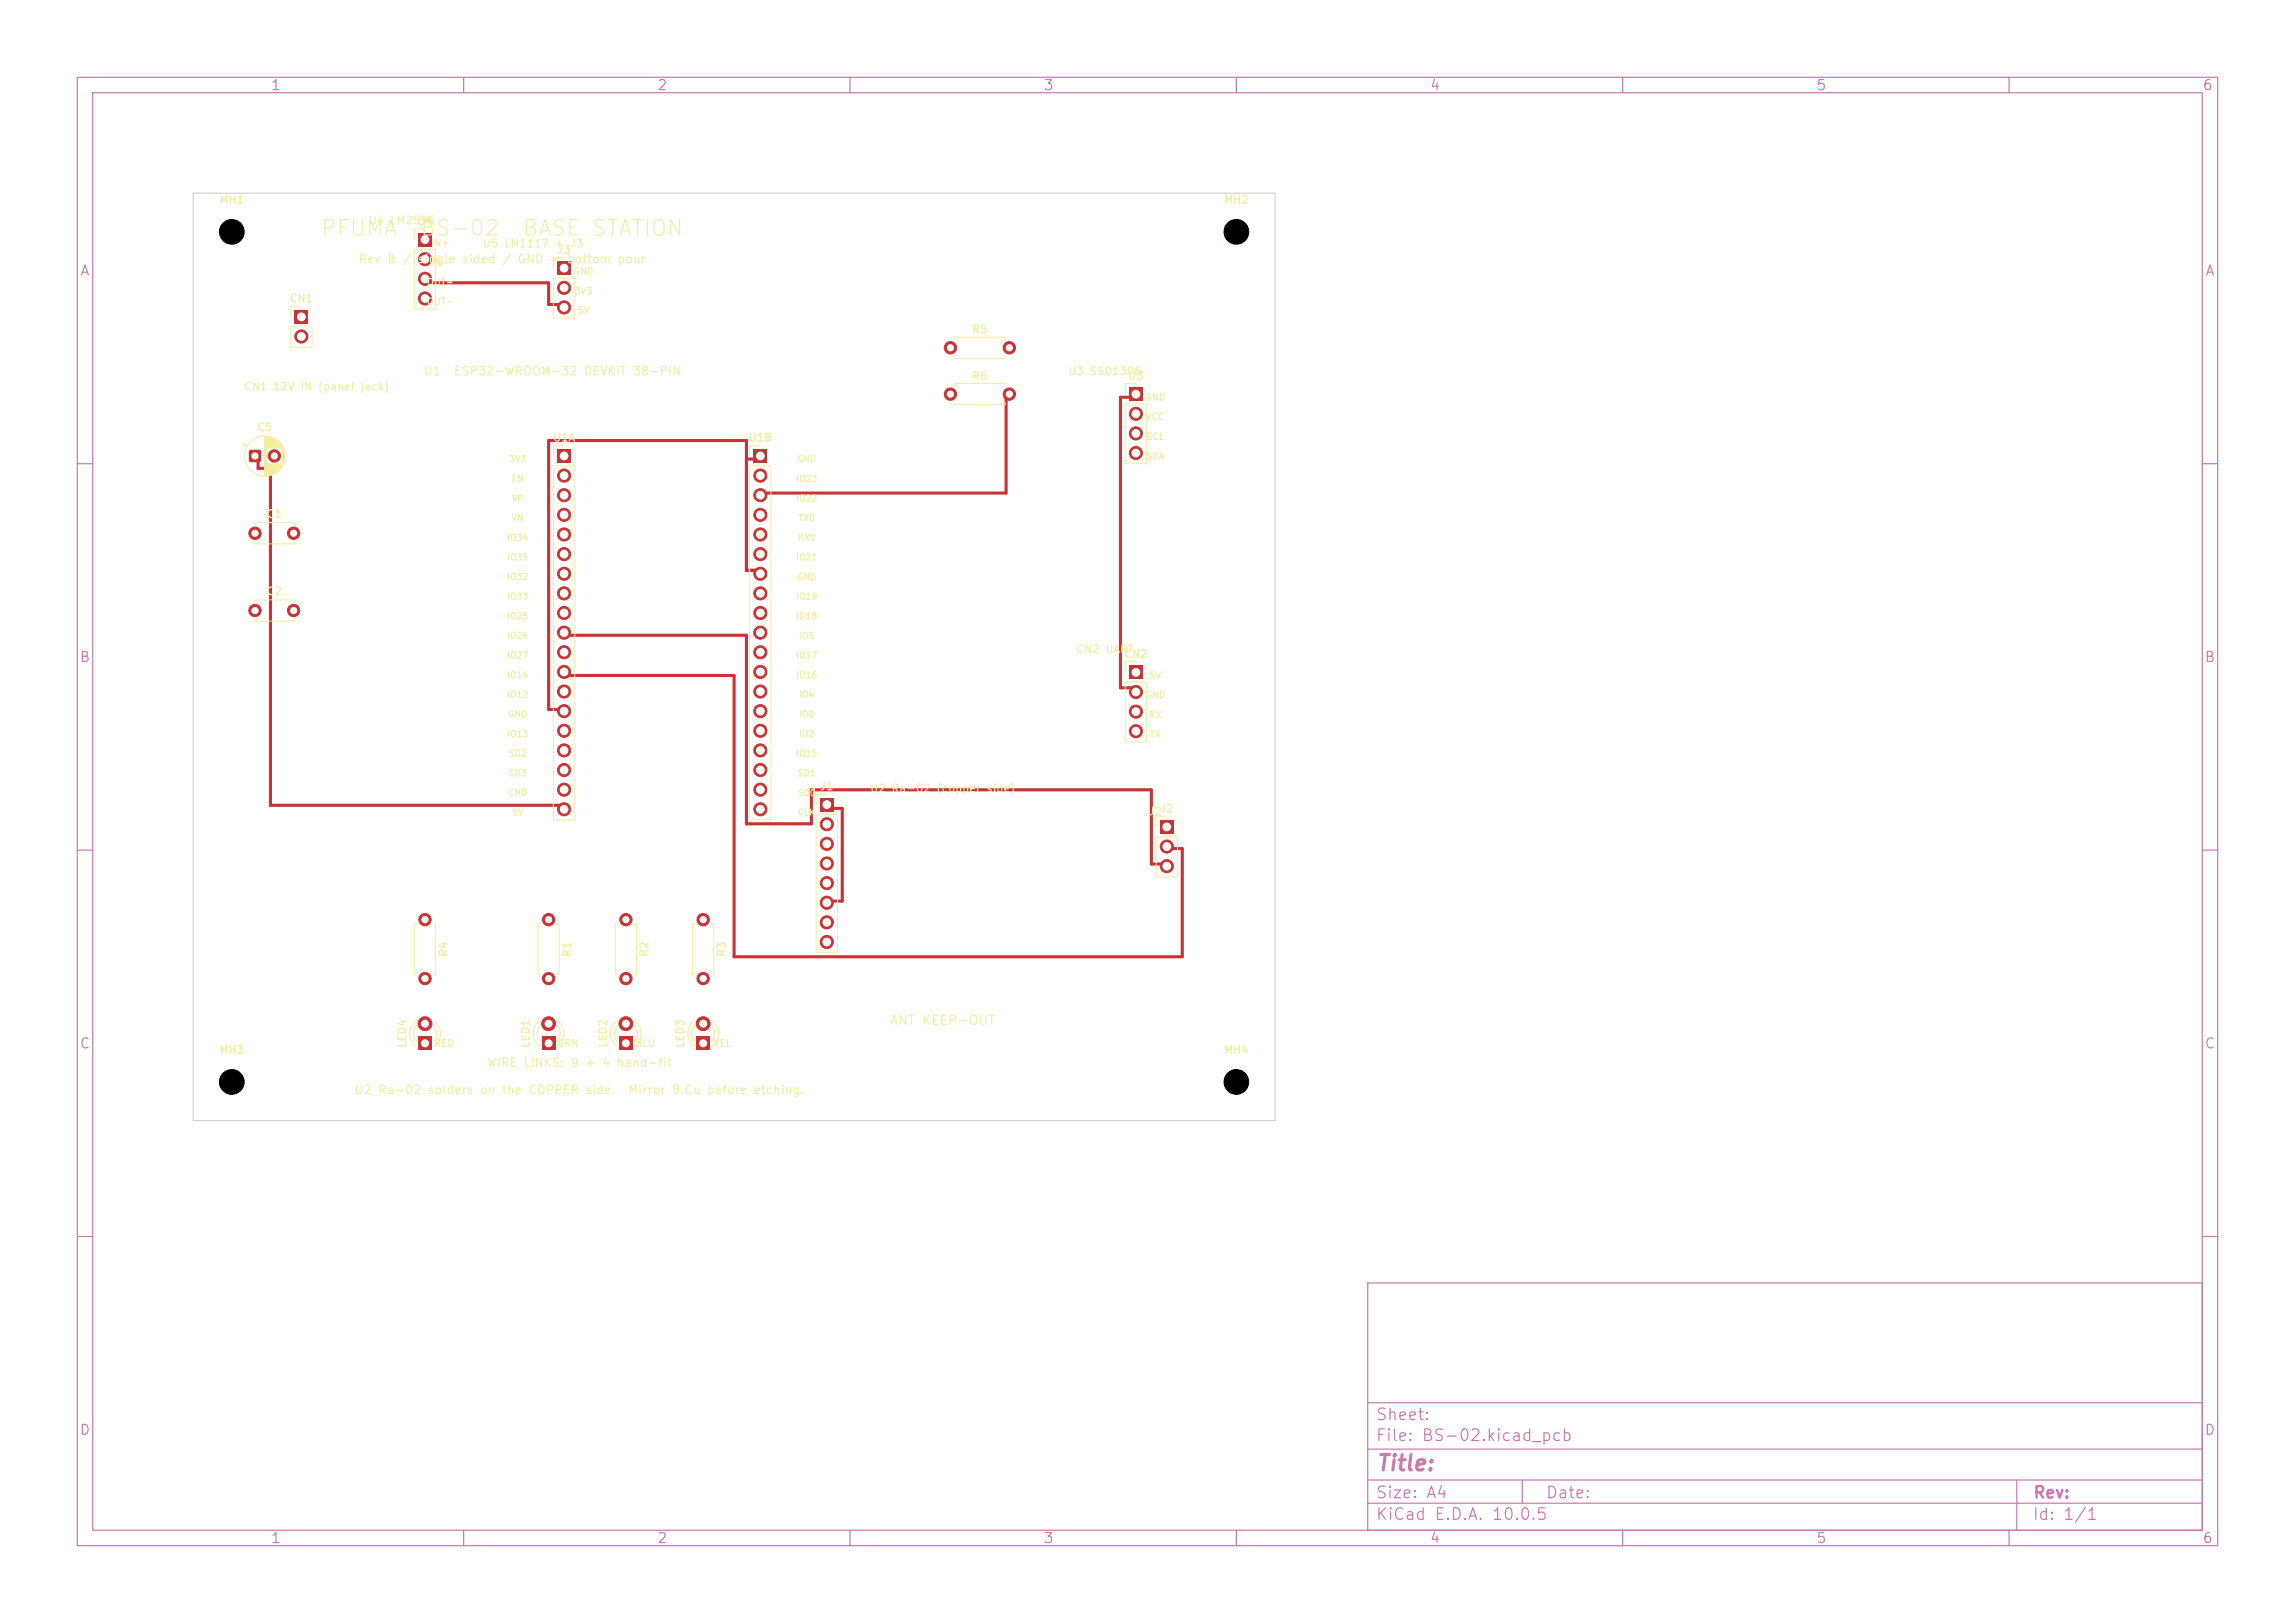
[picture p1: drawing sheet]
<svg xmlns="http://www.w3.org/2000/svg" width="297mm" height="210mm" viewBox="0 0 297 210" stroke-linecap="round" stroke-linejoin="round" font-family="sans-serif">
<defs><g id="words">
<g font-size="2" fill="#f2eda1">
<text x="41.4" y="31">PFUMA</text>
<text x="54.2" y="31">BS-02</text>
<text x="67.5" y="31">BASE STATION</text>
</g>
<text font-size="2" fill="#c872ab" x="178" y="190.8">Title:</text>
<g font-size="1.5" fill="#c872ab">
<text x="178" y="184.1">Sheet:</text>
<text x="178" y="186.8">File: BS-02.kicad_pcb</text>
<text x="178" y="197">KiCad E.D.A. 10.0.5</text>
<text x="178" y="194.2">Size: A4</text>
<text x="200" y="194.2">Date:</text>
<text x="263" y="197">Id: 1/1</text>
<text x="263" y="194.2">Rev:</text>
</g>
<g font-size="1.3" fill="#c872ab">
<text x="35" y="12">1</text>
<text x="85" y="12">2</text>
<text x="135" y="12">3</text>
<text x="185" y="12">4</text>
<text x="235" y="12">5</text>
<text x="285" y="12">6</text>
<text x="10.3" y="36">A</text>
<text x="285.3" y="36">A</text>
<text x="10.2" y="86">B</text>
<text x="285.2" y="86">B</text>
<text x="10.2" y="136">C</text>
<text x="285.2" y="136">C</text>
<text x="10.2" y="186">D</text>
<text x="285.2" y="186">D</text>
<text x="35" y="200">1</text>
<text x="85" y="200">2</text>
<text x="135" y="200">3</text>
<text x="185" y="200">4</text>
<text x="235" y="200">5</text>
<text x="285" y="200">6</text>
</g>
<text font-size="1.2" fill="#f2eda1" x="115.1" y="132.9">ANT KEEP-OUT</text>
<g font-size="1.1" fill="#f2eda1">
<text x="46.3" y="34.3">Rev B /</text>
<text x="53.9" y="34.3">single sided / GND = bottom pour</text>
<text x="54.8" y="48.8">U1</text>
<text x="58.6" y="48.8">ESP32-WROOM-32 DEVKIT 38-PIN</text>
<text x="45.8" y="141.8">U2 Ra-02 solders on the COPPER side.</text>
<text x="62.9" y="138.3">WIRE LINKS: 9 + 4 hand-fit</text>
<text x="81.2" y="141.8">Mirror B.Cu before etching.</text>
</g>
<g font-size="1" fill="#f2eda1">
<text x="28.3" y="26.6">MH1</text>
<text x="47.6" y="29.3">U4 LM2596</text>
<text x="53.9" y="29.4">U4</text>
<text x="158.3" y="26.6">MH2</text>
<text x="62.4" y="32.3">U5 LM1117 + J3</text>
<text x="72" y="33.1">J3</text>
<text x="37.4" y="39.4">CN1</text>
<text x="125.7" y="43.4">R5</text>
<text x="31.5" y="50.8">CN1 12V IN (panel jack)</text>
<text x="125.7" y="49.4">R6</text>
<text x="138.2" y="48.8">U3 SSD1306</text>
<text x="145.9" y="49.4">U3</text>
<text x="33.2" y="56">C5</text>
<text x="71.5" y="57.4">U1A</text>
<text x="96.8" y="57.4">U1B</text>
<text x="34.4" y="67.3">C1</text>
<text x="34.4" y="77.3">C2</text>
<text x="139.2" y="84.8">CN2 UART</text>
<text x="145.4" y="85.4">CN2</text>
<text x="104" y="103.3">J1</text>
<text x="106" y="102.5">J1</text>
<text x="112.5" y="102.8">U2 Ra-02 (copper side)</text>
<text x="148.5" y="105.8">J2</text>
<text x="150" y="105.4">J2</text>
<text x="58.1" y="123.9" transform="rotate(-90 58.1 123.9)">R4</text>
<text x="74.1" y="123.9" transform="rotate(-90 74.1 123.9)">R1</text>
<text x="84.1" y="123.9" transform="rotate(-90 84.1 123.9)">R2</text>
<text x="94.1" y="123.9" transform="rotate(-90 94.1 123.9)">R3</text>
<text x="28.3" y="136.6">MH3</text>
<text x="52.8" y="135.7" transform="rotate(-90 52.8 135.7)">LED4</text>
<text x="68.8" y="135.7" transform="rotate(-90 68.8 135.7)">LED1</text>
<text x="78.8" y="135.7" transform="rotate(-90 78.8 135.7)">LED2</text>
<text x="88.8" y="135.7" transform="rotate(-90 88.8 135.7)">LED3</text>
<text x="158.3" y="136.6">MH4</text>
</g>
<g font-size=".9" fill="#f2eda1">
<text x="55.7" y="32">IN+</text>
<text x="55.7" y="34.6">IN-</text>
<text x="74.1" y="35.7">GND</text>
<text x="55.2" y="37.1">OUT+</text>
<text x="55.2" y="39.7">OUT-</text>
<text x="74.2" y="38.3">3V3</text>
<text x="74.6" y="40.8">5V</text>
<text x="148.1" y="52">GND</text>
<text x="148.2" y="54.6">VCC</text>
<text x="148.2" y="59.7">SDA</text>
<text x="148.2" y="57.1">SCL</text>
<text x="148.6" y="88">5V</text>
<text x="148.1" y="90.6">GND</text>
<text x="148.6" y="93.1">RX</text>
<text x="148.7" y="95.7">TX</text>
<text x="56.1" y="135.7">RED</text>
<text x="72" y="135.7">GRN</text>
<text x="82.1" y="135.7">BLU</text>
<text x="92.3" y="135.7">YEL</text>
</g>
<g font-size=".8" fill="#f2eda1">
<text x="65.8" y="60">3V3</text>
<text x="66.1" y="62.5">EN</text>
<text x="66.2" y="65.1">VP</text>
<text x="102.9" y="62.5">IO23</text>
<text x="102.9" y="65.1">IO22</text>
<text x="103.1" y="60">GND</text>
<text x="65.5" y="70.2">IO34</text>
<text x="66.2" y="67.6">VN</text>
<text x="103.2" y="70.2">RX0</text>
<text x="103.3" y="67.6">TX0</text>
<text x="65.5" y="72.7">IO35</text>
<text x="65.5" y="75.2">IO32</text>
<text x="65.5" y="77.8">IO33</text>
<text x="102.9" y="72.7">IO21</text>
<text x="102.9" y="77.8">IO19</text>
<text x="103.1" y="75.2">GND</text>
<text x="65.5" y="80.3">IO25</text>
<text x="65.5" y="82.9">IO26</text>
<text x="102.9" y="80.3">IO18</text>
<text x="103.3" y="82.9">IO5</text>
<text x="65.5" y="85.4">IO27</text>
<text x="65.5" y="87.9">IO14</text>
<text x="102.9" y="85.4">IO17</text>
<text x="102.9" y="87.9">IO16</text>
<text x="65.5" y="90.5">IO12</text>
<text x="65.5" y="95.6">IO13</text>
<text x="65.7" y="93">GND</text>
<text x="103.3" y="90.5">IO4</text>
<text x="103.3" y="93">IO0</text>
<text x="103.3" y="95.6">IO2</text>
<text x="65.8" y="98.1">SD2</text>
<text x="65.8" y="100.6">SD3</text>
<text x="102.9" y="98.1">IO15</text>
<text x="103.2" y="100.6">SD1</text>
<text x="65.7" y="103.2">CMD</text>
<text x="66.2" y="105.7">5V</text>
<text x="103.2" y="103.2">SD0</text>
<text x="103.2" y="105.7">CLK</text>
</g>
</g></defs>
<g fill="none" stroke="#c872ab" stroke-width=".15">
<path d="M10 10h277v190h-277zM12 12h273v186h-273zM60 10v2M110 10v2M160 10v2M210 10v2M260 10v2M10 60h2M285 60h2M10 110h2M285 110h2M10 160h2"/>
<path d="M177 166h108v32h-108zM285 160h2M60 198v2M110 198v2M160 198v2M177 194.5h108M177 191.5h108M177 187.5h108M177 181.5h108M197 191.5v3M210 198v2M260 198v2"/>
<path d="M261 191.5v6.5"/>
</g>
<g fill="#c83434" stroke="#c83434" stroke-width=".13">
<circle cx="55" cy="119" r=".8"/>
<circle cx="55" cy="126.6" r=".8"/>
<circle cx="33" cy="79" r=".8"/>
<circle cx="38" cy="79" r=".8"/>
</g>
<path d="M32.3 58.3l.2-.1 1.2 .1 .1 .2-.1 1.2-.2 .1-1.2-.1-.1-.1z" fill="#c83434"/>
<g fill="#c83434" stroke="#c83434" stroke-width=".13">
<circle cx="35.5" cy="59" r=".8"/>
<circle cx="123" cy="51" r=".8"/>
<circle cx="130.6" cy="51" r=".8"/>
<circle cx="81" cy="119" r=".8"/>
<circle cx="81" cy="126.6" r=".8"/>
</g>
<path d="M150.1 106.2h1.7v1.7h-1.7z" fill="#c83434"/>
<g fill="#c83434" stroke="#c83434" stroke-width=".13">
<circle cx="151" cy="109.5" r=".85"/>
<circle cx="151" cy="112.1" r=".85"/>
</g>
<path d="M54.1 134.1h1.8v1.8h-1.8z" fill="#c83434"/>
<g fill="#c83434" stroke="#c83434" stroke-width=".13">
<circle cx="55" cy="132.5" r=".9"/>
<circle cx="33" cy="69" r=".8"/>
<circle cx="38" cy="69" r=".8"/>
</g>
<path d="M97.5 58.2h1.8v1.7h-1.8z" fill="#c83434"/>
<g fill="#c83434" stroke="#c83434" stroke-width=".13">
<circle cx="98.4" cy="61.5" r=".85"/>
<circle cx="98.4" cy="64.1" r=".85"/>
<circle cx="98.4" cy="66.6" r=".85"/>
<circle cx="98.4" cy="69.2" r=".85"/>
<circle cx="98.4" cy="71.7" r=".85"/>
<circle cx="98.4" cy="74.2" r=".85"/>
<circle cx="98.4" cy="76.8" r=".85"/>
<circle cx="98.4" cy="79.3" r=".85"/>
<circle cx="98.4" cy="81.9" r=".85"/>
<circle cx="98.4" cy="84.4" r=".85"/>
<circle cx="98.4" cy="86.9" r=".85"/>
<circle cx="98.4" cy="89.5" r=".85"/>
<circle cx="98.4" cy="92" r=".85"/>
<circle cx="98.4" cy="94.6" r=".85"/>
<circle cx="98.4" cy="97.1" r=".85"/>
<circle cx="98.4" cy="99.6" r=".85"/>
<circle cx="98.4" cy="102.2" r=".85"/>
<circle cx="98.4" cy="104.7" r=".85"/>
<circle cx="91" cy="119" r=".8"/>
<circle cx="91" cy="126.6" r=".8"/>
</g>
<path d="M54.2 30.2h1.7v1.7h-1.7z" fill="#c83434"/>
<g fill="#c83434" stroke="#c83434" stroke-width=".13">
<circle cx="55" cy="33.5" r=".85"/>
<circle cx="55" cy="36.1" r=".85"/>
<circle cx="55" cy="38.6" r=".85"/>
</g>
<path d="M80.1 134.1h1.8v1.8h-1.8z" fill="#c83434"/>
<circle cx="81" cy="132.5" r=".9" fill="#c83434" stroke="#c83434" stroke-width=".13"/>
<path d="M146.2 86.2h1.6v1.7h-1.6z" fill="#c83434"/>
<g fill="#c83434" stroke="#c83434" stroke-width=".13">
<circle cx="147" cy="89.5" r=".85"/>
<circle cx="147" cy="92.1" r=".85"/>
<circle cx="147" cy="94.6" r=".85"/>
</g>
<path d="M146.2 50.2h1.6v1.7h-1.6z" fill="#c83434"/>
<g fill="#c83434" stroke="#c83434" stroke-width=".13">
<circle cx="147" cy="53.5" r=".85"/>
<circle cx="147" cy="56.1" r=".85"/>
<circle cx="147" cy="58.6" r=".85"/>
</g>
<path d="M72.1 58.2h1.7v1.7h-1.7z" fill="#c83434"/>
<g fill="#c83434" stroke="#c83434" stroke-width=".13">
<circle cx="73" cy="61.5" r=".85"/>
<circle cx="73" cy="64.1" r=".85"/>
<circle cx="73" cy="66.6" r=".85"/>
<circle cx="73" cy="69.2" r=".85"/>
<circle cx="73" cy="71.7" r=".85"/>
<circle cx="73" cy="74.2" r=".85"/>
<circle cx="73" cy="76.8" r=".85"/>
<circle cx="73" cy="79.3" r=".85"/>
<circle cx="73" cy="81.9" r=".85"/>
<circle cx="73" cy="84.4" r=".85"/>
<circle cx="73" cy="86.9" r=".85"/>
<circle cx="73" cy="89.5" r=".85"/>
<circle cx="73" cy="92" r=".85"/>
<circle cx="73" cy="94.6" r=".85"/>
<circle cx="73" cy="97.1" r=".85"/>
<circle cx="73" cy="99.6" r=".85"/>
<circle cx="73" cy="102.2" r=".85"/>
<circle cx="73" cy="104.7" r=".85"/>
</g>
<path d="M38.1 40.2h1.7v1.7h-1.7z" fill="#c83434"/>
<g fill="#c83434" stroke="#c83434" stroke-width=".13">
<circle cx="39" cy="43.5" r=".85"/>
<circle cx="123" cy="45" r=".8"/>
<circle cx="130.6" cy="45" r=".8"/>
</g>
<path d="M106.2 103.3h1.6v1.7h-1.6z" fill="#c83434"/>
<g fill="#c83434" stroke="#c83434" stroke-width=".13">
<circle cx="107" cy="106.6" r=".85"/>
<circle cx="107" cy="109.2" r=".85"/>
<circle cx="107" cy="111.7" r=".85"/>
<circle cx="107" cy="114.3" r=".85"/>
<circle cx="107" cy="116.8" r=".85"/>
<circle cx="107" cy="119.3" r=".85"/>
<circle cx="107" cy="121.9" r=".85"/>
</g>
<path d="M90.1 134.1h1.8v1.8h-1.8z" fill="#c83434"/>
<g fill="#c83434" stroke="#c83434" stroke-width=".13">
<circle cx="91" cy="132.5" r=".9"/>
<circle cx="71" cy="119" r=".8"/>
<circle cx="71" cy="126.6" r=".8"/>
</g>
<path d="M72.1 33.9h1.7v1.7h-1.7z" fill="#c83434"/>
<g fill="#c83434" stroke="#c83434" stroke-width=".13">
<circle cx="73" cy="37.2" r=".85"/>
<circle cx="73" cy="39.8" r=".85"/>
</g>
<path d="M70.1 134.1h1.8v1.8h-1.8z" fill="#c83434"/>
<circle cx="71" cy="132.5" r=".9" fill="#c83434" stroke="#c83434" stroke-width=".13"/>
<path d="M55.4 36.6h15.6v2.8h1.6M33.4 59.4v1.2h1.6v43.6h37.6M96.6 59.4h1.6M130.2 51.4v12.4h-31.2M146.6 51.4h-1.6v37.6h1.6M98.2 73.8h-1.6v-16.8h-25.6v34.8h1.6M73.4 82.2h23.2v24.4h8.4v-4.4h44v9.6h1.6M73.4 87.4h21.6v36.4h58v-14h-1.6M107.4 104.6h1.6v12h-1.6" fill="none" stroke="#c83434" stroke-width=".4"/>
<g fill="none" stroke="#f2eda1" stroke-width=".13">
<path d="M39 39.6h-1.4v1.4M53.6 32.3h2.8v7.7h-2.8zM55 29.6h-1.4v1.4M71.6 36h2.8v5.2h-2.8zM73 33.3h-1.4v1.4M31.4 57.5h.5M31.7 57.3v.5M34.2 56.4v5.2M34.3 56.4v5.2M34.4 56.4v5.2M34.5 56.4v1.6M34.6 56.4v1.6"/>
<path d="M34.6 56.5v1.5M34.7 56.5v1.5M34.8 56.5v1.5M34.9 56.5v1.5M35 56.5v1.5M35.1 56.5v1.5M35.1 56.6v1.4M35.2 56.6v1.4M35.3 56.6v1.4M35.3 56.7v1.3M35.4 56.7v1.3M35.5 56.7v1.3"/>
<path d="M35.5 56.8v1.2M35.6 56.8v1.2M35.7 56.9v1.1M35.8 56.9v1.1M35.8 57v1M35.9 57v1M36 57.1v.9M36.1 57.2v.8M36.2 57.3v.7M36.3 57.4v.6M36.4 57.5v.5M36.4 57.6v.4"/>
<path d="M36.5 57.7v.3M36.6 57.8v2.4M36.6 57.9v2.2M36.6 58v2M36.7 58.1v1.8M36.7 58.2v1.6M36.8 58.3v1.4M36.8 58.5v1M36.8 58.7v.6M37.6 42.3h2.8v2.6h-2.8zM73 57.6h-1.4v1.4M98.4 57.6h-1.4v1.4"/>
<path d="M123.5 50v-.4h6.6v.4M123.5 44v-.4h6.6v.4M123.5 46v.4h6.6v-.4M123.5 52v.4h6.6v-.4M145.6 52.3h2.8v7.7h-2.8zM147 49.6h-1.4v1.4M32.9 78v-.4h5.2v.4M32.9 68v-.4h5.2v.4M32.9 70v.4h5.2v-.4M34.5 60v1.6M34.6 60v1.6M34.6 60v1.5"/>
<path d="M34.7 60v1.5M34.8 60v1.5M34.9 60v1.5M35 60v1.5M35.1 60v1.5M35.1 60v1.4M35.2 60v1.4M35.3 60v1.4M35.3 60v1.3M35.4 60v1.3M35.5 60v1.3M35.5 60v1.2"/>
<path d="M35.6 60v1.2M35.7 60v1.1M35.8 60v1.1M35.8 60v1M35.9 60v1M36 60v.9M36.1 60v.8M36.2 60v.7M36.3 60v.6M36.4 60v.5M36.4 60v.4M36.5 60v.3"/>
<path d="M71.6 60.3h2.8v45.8h-2.8zM97 60.3h2.8v45.8h-2.8zM32.9 80v.4h5.2v-.4M145.6 88.3h2.8v7.7h-2.8zM147 85.6h-1.4v1.4M54 119.5h-.4v6.6h.4M56 119.5h.4v6.6h-.4M70 119.5h-.4v6.6h.4M72 119.5h.4v6.6h-.4M80 119.5h-.4v6.6h.4M82 119.5h.4v6.6h-.4M90 119.5h-.4v6.6h.4"/>
<path d="M92 119.5h.4v6.6h-.4M105.6 105.4h2.8v17.9h-2.8zM107 102.7h-1.4v1.4M149.6 108.3h2.8v5.2h-2.8zM151 105.6h-1.4v1.4M53.9 132.1a1.99 1.99 0 0 0-.1 3.2h.1M53.9 132.7a1.5 1.5 0 0 0 0 2.1M56.1 132.1a1.99 1.99 0 0 1 .1 3.2h-.1M56.1 132.7a1.5 1.5 0 0 1 0 2.1M69.9 132.1a1.99 1.99 0 0 0-.1 3.2h.1M69.9 132.7a1.5 1.5 0 0 0 0 2.1M72.1 132.1a1.99 1.99 0 0 1 .1 3.2h-.1"/>
<path d="M72.1 132.7a1.5 1.5 0 0 1 0 2.1M79.9 132.1a1.99 1.99 0 0 0-.1 3.2h.1M79.9 132.7a1.5 1.5 0 0 0 0 2.1M82.1 132.1a1.99 1.99 0 0 1 .1 3.2h-.1M82.1 132.7a1.5 1.5 0 0 1 0 2.1M89.9 132.1a1.99 1.99 0 0 0-.1 3.2h.1M89.9 132.7a1.5 1.5 0 0 0 0 2.1M92.1 132.1a1.99 1.99 0 0 1 .1 3.2h-.1M92.1 132.7a1.5 1.5 0 0 1 0 2.1"/>
<circle cx="34.2" cy="59" r="2.62"/>
</g>
<path d="M25 25h140v120h-140z" fill="none" stroke="#d0d2cd" stroke-width=".15"/>
<g fill="#fff" stroke="#fff" stroke-width=".13">
<circle cx="55" cy="119" r=".4"/>
<circle cx="55" cy="126.6" r=".4"/>
<circle cx="33" cy="79" r=".4"/>
<circle cx="38" cy="79" r=".4"/>
<circle cx="33" cy="59" r=".4"/>
<circle cx="35.5" cy="59" r=".4"/>
<circle cx="123" cy="51" r=".4"/>
<circle cx="130.6" cy="51" r=".4"/>
<circle cx="81" cy="119" r=".4"/>
<circle cx="81" cy="126.6" r=".4"/>
<circle cx="151" cy="107" r=".5"/>
<circle cx="151" cy="109.5" r=".5"/>
<circle cx="151" cy="112.1" r=".5"/>
<circle cx="55" cy="135" r=".45"/>
<circle cx="55" cy="132.5" r=".45"/>
<circle cx="33" cy="69" r=".4"/>
<circle cx="38" cy="69" r=".4"/>
<circle cx="98.4" cy="59" r=".5"/>
<circle cx="98.4" cy="61.5" r=".5"/>
<circle cx="98.4" cy="64.1" r=".5"/>
<circle cx="98.4" cy="66.6" r=".5"/>
<circle cx="98.4" cy="69.2" r=".5"/>
<circle cx="98.4" cy="71.7" r=".5"/>
<circle cx="98.4" cy="74.2" r=".5"/>
<circle cx="98.4" cy="76.8" r=".5"/>
<circle cx="98.4" cy="79.3" r=".5"/>
<circle cx="98.4" cy="81.9" r=".5"/>
<circle cx="98.4" cy="84.4" r=".5"/>
<circle cx="98.4" cy="86.9" r=".5"/>
<circle cx="98.4" cy="89.5" r=".5"/>
<circle cx="98.4" cy="92" r=".5"/>
<circle cx="98.4" cy="94.6" r=".5"/>
<circle cx="98.4" cy="97.1" r=".5"/>
<circle cx="98.4" cy="99.6" r=".5"/>
<circle cx="98.4" cy="102.2" r=".5"/>
<circle cx="98.4" cy="104.7" r=".5"/>
<circle cx="91" cy="119" r=".4"/>
<circle cx="91" cy="126.6" r=".4"/>
<circle cx="55" cy="31" r=".5"/>
<circle cx="55" cy="33.5" r=".5"/>
<circle cx="55" cy="36.1" r=".5"/>
<circle cx="55" cy="38.6" r=".5"/>
<circle cx="81" cy="135" r=".45"/>
<circle cx="81" cy="132.5" r=".45"/>
<circle cx="147" cy="87" r=".5"/>
<circle cx="147" cy="89.5" r=".5"/>
<circle cx="147" cy="92.1" r=".5"/>
<circle cx="147" cy="94.6" r=".5"/>
<circle cx="147" cy="51" r=".5"/>
<circle cx="147" cy="53.5" r=".5"/>
<circle cx="147" cy="56.1" r=".5"/>
<circle cx="147" cy="58.6" r=".5"/>
<circle cx="73" cy="59" r=".5"/>
<circle cx="73" cy="61.5" r=".5"/>
<circle cx="73" cy="64.1" r=".5"/>
<circle cx="73" cy="66.6" r=".5"/>
<circle cx="73" cy="69.2" r=".5"/>
<circle cx="73" cy="71.7" r=".5"/>
<circle cx="73" cy="74.2" r=".5"/>
<circle cx="73" cy="76.8" r=".5"/>
<circle cx="73" cy="79.3" r=".5"/>
<circle cx="73" cy="81.9" r=".5"/>
<circle cx="73" cy="84.4" r=".5"/>
<circle cx="73" cy="86.9" r=".5"/>
<circle cx="73" cy="89.5" r=".5"/>
<circle cx="73" cy="92" r=".5"/>
<circle cx="73" cy="94.6" r=".5"/>
<circle cx="73" cy="97.1" r=".5"/>
<circle cx="73" cy="99.6" r=".5"/>
<circle cx="73" cy="102.2" r=".5"/>
<circle cx="73" cy="104.7" r=".5"/>
<circle cx="39" cy="41" r=".5"/>
<circle cx="39" cy="43.5" r=".5"/>
<circle cx="123" cy="45" r=".4"/>
<circle cx="130.6" cy="45" r=".4"/>
<circle cx="107" cy="104.1" r=".5"/>
<circle cx="107" cy="106.6" r=".5"/>
<circle cx="107" cy="109.2" r=".5"/>
<circle cx="107" cy="111.7" r=".5"/>
<circle cx="107" cy="114.3" r=".5"/>
<circle cx="107" cy="116.8" r=".5"/>
<circle cx="107" cy="119.3" r=".5"/>
<circle cx="107" cy="121.9" r=".5"/>
<circle cx="91" cy="135" r=".45"/>
<circle cx="91" cy="132.5" r=".45"/>
<circle cx="71" cy="119" r=".4"/>
<circle cx="71" cy="126.6" r=".4"/>
<circle cx="73" cy="34.7" r=".5"/>
<circle cx="73" cy="37.2" r=".5"/>
<circle cx="73" cy="39.8" r=".5"/>
<circle cx="71" cy="135" r=".45"/>
<circle cx="71" cy="132.5" r=".45"/>
</g>
<g fill="#000" stroke="#000" stroke-width=".13">
<circle cx="30" cy="30" r="1.6"/>
<circle cx="160" cy="30" r="1.6"/>
<circle cx="30" cy="140" r="1.6"/>
<circle cx="160" cy="140" r="1.6"/>
</g>
<use href="#words"/>
</svg>
